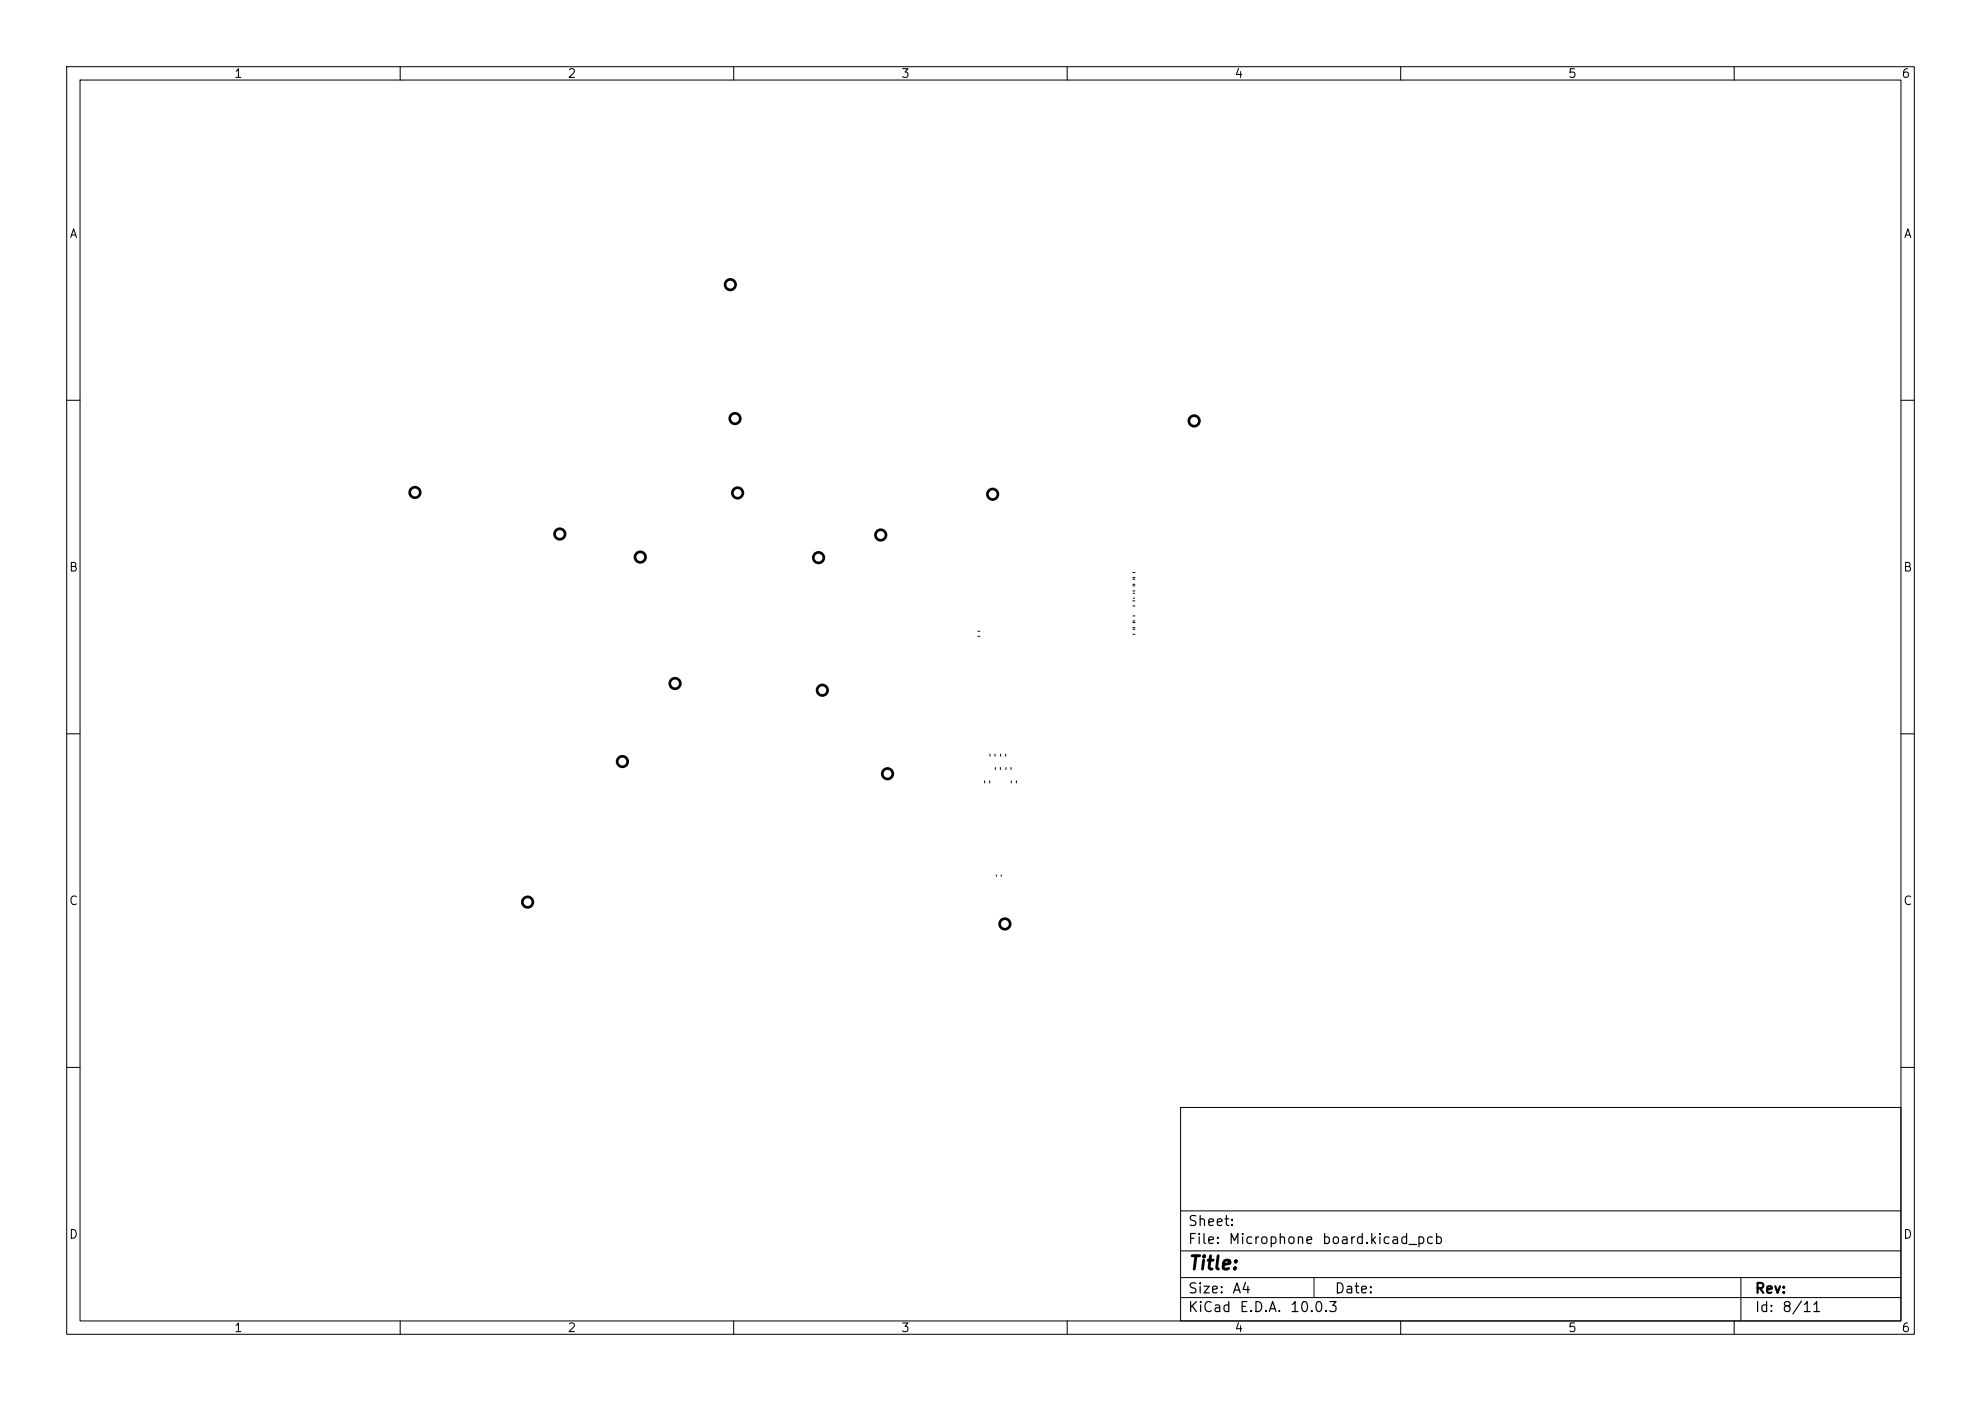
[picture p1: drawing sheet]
<svg xmlns="http://www.w3.org/2000/svg" width="297mm" height="210mm" viewBox="0 0 297 210" stroke-linecap="round" stroke-linejoin="round" font-family="sans-serif">
<defs><g id="words">
<text font-size="2" x="178" y="190.8">Title:</text>
<g font-size="1.5">
<text x="178" y="184.2">Sheet:</text>
<text x="178" y="186.9">File:</text>
<text x="184.1" y="186.9">Microphone</text>
<text x="198.1" y="186.9">board.kicad_pcb</text>
<text x="178" y="197.1">KiCad</text>
<text x="178" y="194.3">Size:</text>
<text x="184.7" y="194.3">A4</text>
<text x="185.7" y="197.1">E.D.A.</text>
<text x="193.3" y="197.1">10.0.3</text>
<text x="200" y="194.3">Date:</text>
<text x="263" y="194.3">Rev:</text>
<text x="263" y="197.1">Id:</text>
<text x="267.1" y="197.1">8/11</text>
</g>
<g font-size="1.3">
<text x="35" y="12">1</text>
<text x="85" y="12">2</text>
<text x="135" y="12">3</text>
<text x="185" y="12">4</text>
<text x="235" y="12">5</text>
<text x="285" y="12">6</text>
<text x="10.3" y="36">A</text>
<text x="285.4" y="36">A</text>
<text x="10.3" y="86">B</text>
<text x="285.3" y="86">B</text>
<text x="10.3" y="136">C</text>
<text x="285.3" y="136">C</text>
<text x="10.3" y="186">D</text>
<text x="285.3" y="186">D</text>
<text x="35" y="200">1</text>
<text x="85" y="200">2</text>
<text x="135" y="200">3</text>
<text x="185" y="200">4</text>
<text x="235" y="200">5</text>
<text x="285" y="200">6</text>
</g>
</g></defs>
<g fill="none" stroke="#000" stroke-width=".15">
<path d="M10 10h277v190h-277zM12 12h273v186h-273zM60 10v2M110 10v2M160 10v2M210 10v2M260 10v2M10 60h2M285 60h2M146.6 94.6h.3M146.6 95.4h.3M169.8 90.1h.4"/>
<path d="M169.8 90.8h.4M169.8 86.8h.4M169.8 87.6h.4M169.8 92.3h.4M169.8 93.1h.4M169.8 87.8h.4M169.8 88.6h.4M169.8 93.3h.4M169.8 94.1h.4M169.8 85.8h.4M169.8 86.6h.4M169.8 94.3h.4"/>
<path d="M169.8 95.1h.4M169.9 88.9h.2M169.9 89.7h.2M10 110h2M147.6 117v.4M148.4 117v.4M148.4 113v.4M149.2 113v.4M149.2 115v.4M150 115v.4M150 113v.4M150.8 113v.4"/>
<path d="M150.8 115v.4M151.6 115v.4M151.6 117v.4M152.4 117v.4M285 110h2M149.4 131.1v.3M150.1 131.1v.3M10 160h2M177 166h108v32h-108zM285 160h2M60 198v2M110 198v2"/>
<path d="M160 198v2M177 194.5h108M177 191.5h108M177 187.5h108M177 181.5h108M197 191.5v3M210 198v2M260 198v2M261 191.5v6.5"/>
</g>
<g fill="none" stroke="#000" stroke-width=".4">
<circle cx="109.5" cy="42.7" r=".79"/>
<circle cx="62.2" cy="73.8" r=".79"/>
<circle cx="110.2" cy="62.7" r=".79"/>
<circle cx="110.6" cy="73.9" r=".79"/>
<circle cx="148.8" cy="74.1" r=".79"/>
<circle cx="179" cy="63.1" r=".79"/>
<circle cx="83.9" cy="80" r=".79"/>
<circle cx="96" cy="83.5" r=".79"/>
<circle cx="122.7" cy="83.6" r=".79"/>
<circle cx="132" cy="80.2" r=".79"/>
<circle cx="93.3" cy="114.2" r=".79"/>
<circle cx="101.2" cy="102.5" r=".79"/>
<circle cx="123.3" cy="103.5" r=".79"/>
<circle cx="133.1" cy="116" r=".79"/>
<circle cx="79.1" cy="135.2" r=".79"/>
<circle cx="150.7" cy="138.5" r=".79"/>
</g>
<use href="#words"/>
</svg>
